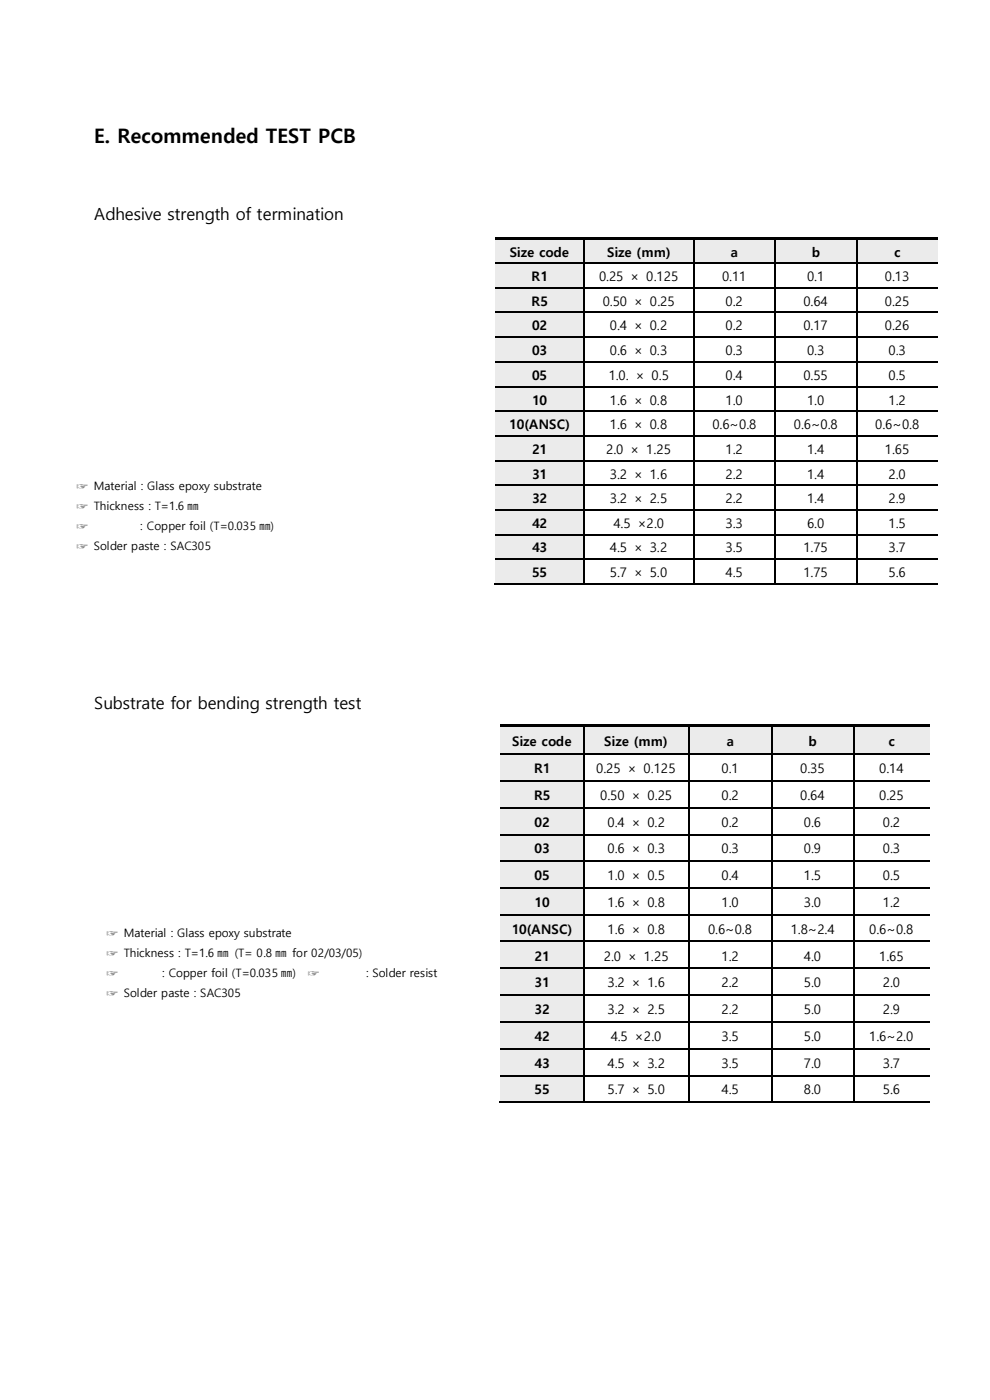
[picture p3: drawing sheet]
<svg xmlns="http://www.w3.org/2000/svg" width="210mm" height="297mm" viewBox="0 0 210 297" stroke-linecap="round" stroke-linejoin="round" font-family="sans-serif">
<defs><g id="words">
<text font-size="4.2" x="20" y="30.4">E. Recommended TEST PCB</text>
<g font-size="3.6">
<text x="20" y="46.7">Adhesive strength of termination</text>
<text x="20" y="150.4">Substrate for bending strength test</text>
</g>
<g font-size="2.8">
<text x="108.1" y="54.4">Size code</text>
<text x="112.8" y="59.6">R1</text>
<text x="127.1" y="59.6">0.25 × 0.125</text>
<text x="128.8" y="54.4">Size (mm)</text>
<text x="153.2" y="59.6">0.11</text>
<text x="155" y="54.4">a</text>
<text x="171.2" y="59.6">0.1</text>
<text x="172.2" y="54.4">b</text>
<text x="187.7" y="59.6">0.13</text>
<text x="189.7" y="54.4">c</text>
<text x="112.8" y="64.9">R5</text>
<text x="127.8" y="64.9">0.50 × 0.25</text>
<text x="153.9" y="64.9">0.2</text>
<text x="170.4" y="64.9">0.64</text>
<text x="187.7" y="64.9">0.25</text>
<text x="112.9" y="70.1">02</text>
<text x="129.4" y="70.1">0.4 × 0.2</text>
<text x="153.9" y="70.1">0.2</text>
<text x="170.4" y="70.1">0.17</text>
<text x="187.7" y="70.1">0.26</text>
<text x="112.9" y="75.4">03</text>
<text x="129.4" y="75.4">0.6 × 0.3</text>
<text x="153.9" y="75.4">0.3</text>
<text x="171.2" y="75.4">0.3</text>
<text x="188.5" y="75.4">0.3</text>
<text x="112.9" y="80.6">05</text>
<text x="129.1" y="80.6">1.0. × 0.5</text>
<text x="153.9" y="80.6">0.4</text>
<text x="170.4" y="80.6">0.55</text>
<text x="188.5" y="80.6">0.5</text>
<text x="112.9" y="85.9">10</text>
<text x="129.4" y="85.9">1.6 × 0.8</text>
<text x="153.9" y="85.9">1.0</text>
<text x="171.2" y="85.9">1.0</text>
<text x="188.5" y="85.9">1.2</text>
<text x="108" y="91">10(ANSC)</text>
<text x="129.4" y="91">1.6 × 0.8</text>
<text x="151.1" y="91">0.6~0.8</text>
<text x="168.4" y="91">0.6~0.8</text>
<text x="185.7" y="91">0.6~0.8</text>
<text x="112.9" y="96.3">21</text>
<text x="112.9" y="101.5">31</text>
<text x="128.6" y="96.3">2.0 × 1.25</text>
<text x="129.4" y="101.5">3.2 × 1.6</text>
<text x="153.9" y="96.3">1.2</text>
<text x="153.9" y="101.5">2.2</text>
<text x="171.2" y="96.3">1.4</text>
<text x="171.2" y="101.5">1.4</text>
<text x="187.7" y="96.3">1.65</text>
<text x="188.5" y="101.5">2.0</text>
<text x="112.9" y="106.8">32</text>
<text x="129.4" y="106.8">3.2 × 2.5</text>
<text x="153.9" y="106.8">2.2</text>
<text x="171.2" y="106.8">1.4</text>
<text x="188.5" y="106.8">2.9</text>
<text x="112.9" y="112">42</text>
<text x="130.1" y="112">4.5 ×2.0</text>
<text x="153.9" y="112">3.3</text>
<text x="171.2" y="112">6.0</text>
<text x="188.5" y="112">1.5</text>
<text x="112.9" y="117.2">43</text>
<text x="129.4" y="117.2">4.5 × 3.2</text>
<text x="153.9" y="117.2">3.5</text>
<text x="170.4" y="117.2">1.75</text>
<text x="188.5" y="117.2">3.7</text>
<text x="112.9" y="122.4">55</text>
<text x="129.4" y="122.4">5.7 × 5.0</text>
<text x="153.9" y="122.4">4.5</text>
<text x="170.4" y="122.4">1.75</text>
<text x="188.5" y="122.4">5.6</text>
<text x="108.6" y="158.2">Size code</text>
<text x="128.2" y="158.2">Size (mm)</text>
<text x="154.2" y="158.2">a</text>
<text x="171.5" y="158.2">b</text>
<text x="188.5" y="158.2">c</text>
<text x="113.3" y="164">R1</text>
<text x="126.5" y="164">0.25 × 0.125</text>
<text x="153.1" y="164">0.1</text>
<text x="169.8" y="164">0.35</text>
<text x="186.5" y="164">0.14</text>
<text x="113.3" y="169.7">R5</text>
<text x="127.3" y="169.7">0.50 × 0.25</text>
<text x="153.1" y="169.7">0.2</text>
<text x="169.8" y="169.7">0.64</text>
<text x="186.5" y="169.7">0.25</text>
<text x="113.4" y="175.3">02</text>
<text x="128.9" y="175.3">0.4 × 0.2</text>
<text x="153.1" y="175.3">0.2</text>
<text x="170.5" y="175.3">0.6</text>
<text x="187.3" y="175.3">0.2</text>
<text x="113.4" y="181">03</text>
<text x="128.9" y="181">0.6 × 0.3</text>
<text x="153.1" y="181">0.3</text>
<text x="170.5" y="181">0.9</text>
<text x="187.3" y="181">0.3</text>
<text x="113.4" y="186.7">05</text>
<text x="128.9" y="186.7">1.0 × 0.5</text>
<text x="153.1" y="186.7">0.4</text>
<text x="170.5" y="186.7">1.5</text>
<text x="187.3" y="186.7">0.5</text>
<text x="113.4" y="192.4">10</text>
<text x="128.9" y="192.4">1.6 × 0.8</text>
<text x="153.1" y="192.4">1.0</text>
<text x="170.5" y="192.4">3.0</text>
<text x="187.3" y="192.4">1.2</text>
<text x="108.5" y="198.1">10(ANSC)</text>
<text x="113.4" y="203.8">21</text>
<text x="128.1" y="203.8">2.0 × 1.25</text>
<text x="128.9" y="198.1">1.6 × 0.8</text>
<text x="150.2" y="198.1">0.6~0.8</text>
<text x="153.1" y="203.8">1.2</text>
<text x="167.7" y="198.1">1.8~2.4</text>
<text x="170.5" y="203.8">4.0</text>
<text x="184.4" y="198.1">0.6~0.8</text>
<text x="186.5" y="203.8">1.65</text>
<text x="113.4" y="209.5">31</text>
<text x="128.9" y="209.5">3.2 × 1.6</text>
<text x="153.1" y="209.5">2.2</text>
<text x="170.5" y="209.5">5.0</text>
<text x="187.3" y="209.5">2.0</text>
<text x="113.4" y="215.1">32</text>
<text x="128.9" y="215.1">3.2 × 2.5</text>
<text x="153.1" y="215.1">2.2</text>
<text x="170.5" y="215.1">5.0</text>
<text x="187.3" y="215.1">2.9</text>
<text x="113.4" y="220.8">42</text>
<text x="129.5" y="220.8">4.5 ×2.0</text>
<text x="153.1" y="220.8">3.5</text>
<text x="170.5" y="220.8">5.0</text>
<text x="184.4" y="220.8">1.6~2.0</text>
<text x="113.4" y="226.5">43</text>
<text x="128.9" y="226.5">4.5 × 3.2</text>
<text x="153.1" y="226.5">3.5</text>
<text x="170.5" y="226.5">7.0</text>
<text x="187.3" y="226.5">3.7</text>
<text x="113.4" y="232.2">55</text>
<text x="128.9" y="232.2">5.7 × 5.0</text>
<text x="153.1" y="232.2">4.5</text>
<text x="170.5" y="232.2">8.0</text>
<text x="187.3" y="232.2">5.6</text>
</g>
<g font-size="2.5">
<text x="16.3" y="104">☞ Material : Glass epoxy substrate</text>
<text x="16.3" y="112.5">☞</text>
<text x="16.3" y="108.2">☞ Thickness : T=1.6 ㎜</text>
<text x="29.7" y="112.5">: Copper foil (T=0.035 ㎜)</text>
<text x="16.3" y="116.8">☞ Solder paste : SAC305</text>
<text x="22.6" y="198.8">☞ Material : Glass epoxy substrate</text>
<text x="22.6" y="203">☞ Thickness : T=1.6 ㎜ (T= 0.8 ㎜ for 02/03/05)</text>
<text x="22.6" y="207.3">☞</text>
<text x="34.4" y="207.3">: Copper foil (T=0.035 ㎜)</text>
<text x="65.3" y="207.3">☞</text>
<text x="77.6" y="207.3">: Solder resist</text>
<text x="22.6" y="211.6">☞ Solder paste : SAC305</text>
</g>
</g></defs>
<g fill="#eeece1">
<path d="M105.2 50.8h18.5v4.9h-18.5z" fill-rule="evenodd"/>
<path d="M106.9 50.8h15.2v4.9h-15.2z" fill-rule="evenodd"/>
<path d="M123.9 50.8h23.1v4.9h-23.1z" fill-rule="evenodd"/>
<path d="M125.6 50.8h19.9v4.9h-19.9z" fill-rule="evenodd"/>
<path d="M147.2 50.8h17.1v4.9h-17.1z" fill-rule="evenodd"/>
<path d="M148.9 50.8h13.8v4.9h-13.8z" fill-rule="evenodd"/>
<path d="M164.4 50.8h17.1v4.9h-17.1z" fill-rule="evenodd"/>
<path d="M166.2 50.8h13.8v4.9h-13.8z" fill-rule="evenodd"/>
<path d="M181.7 50.8h17.3v4.9h-17.3z" fill-rule="evenodd"/>
<path d="M183.5 50.8h13.8v4.9h-13.8z" fill-rule="evenodd"/>
</g>
<g fill="#000">
<path d="M105.2 50.3h18.5v.5h-18.5z" fill-rule="evenodd"/>
<path d="M123.7 50.3h.5v.5h-.5z" fill-rule="evenodd"/>
<path d="M124.2 50.3h22.8v.5h-22.8z" fill-rule="evenodd"/>
<path d="M147 50.3h.5v.5h-.5z" fill-rule="evenodd"/>
<path d="M147.5 50.3h16.8v.5h-16.8z" fill-rule="evenodd"/>
<path d="M164.3 50.3h.5v.5h-.5z" fill-rule="evenodd"/>
<path d="M164.8 50.3h16.7v.5h-16.7z" fill-rule="evenodd"/>
<path d="M181.5 50.3h.5v.5h-.5z" fill-rule="evenodd"/>
<path d="M182 50.3h17v.5h-17z" fill-rule="evenodd"/>
</g>
<path d="M123.9 50.8v4.9M147.2 50.8v4.9M164.4 50.8v4.9M181.7 50.8v4.9" fill="none" stroke="#000" stroke-width=".34"/>
<g fill="#eeece1">
<path d="M105.2 56h18.5v4.9h-18.5z" fill-rule="evenodd"/>
<path d="M106.9 56h15.2v4.9h-15.2z" fill-rule="evenodd"/>
</g>
<path d="M105.2 55.9h18.5M123.9 56v4.9M124 55.9h23M147.2 56v4.9M147.3 55.9h17M164.4 56v4.9M164.6 55.9h16.9M181.7 56v4.9M181.9 55.9h17.1" fill="none" stroke="#000" stroke-width=".34"/>
<g fill="#000">
<path d="M123.7 55.7h.3v.3h-.3z" fill-rule="evenodd"/>
<path d="M147 55.7h.3v.3h-.3z" fill-rule="evenodd"/>
<path d="M164.3 55.7h.3v.3h-.3z" fill-rule="evenodd"/>
<path d="M181.5 55.7h.4v.3h-.4z" fill-rule="evenodd"/>
</g>
<g fill="#eeece1">
<path d="M105.2 61.3h18.5v4.8h-18.5z" fill-rule="evenodd"/>
<path d="M106.9 61.3h15.2v4.8h-15.2z" fill-rule="evenodd"/>
</g>
<path d="M105.2 61h18.5M123.9 61.2v4.9M124 61h23M147.2 61.2v4.9M147.3 61h17M164.4 61.2v4.9M164.6 61h16.9M181.7 61.2v4.9M181.9 61h17.1" fill="none" stroke="#000" stroke-width=".34"/>
<g fill="#000">
<path d="M123.7 60.9h.3v.3h-.3z" fill-rule="evenodd"/>
<path d="M147 60.9h.3v.3h-.3z" fill-rule="evenodd"/>
<path d="M164.3 60.9h.3v.3h-.3z" fill-rule="evenodd"/>
<path d="M181.5 60.9h.4v.3h-.4z" fill-rule="evenodd"/>
</g>
<g fill="#eeece1">
<path d="M105.2 66.5h18.5v4.9h-18.5z" fill-rule="evenodd"/>
<path d="M106.9 66.5h15.2v4.9h-15.2z" fill-rule="evenodd"/>
</g>
<path d="M105.2 66.3h18.5M123.9 66.5v4.9M124 66.3h23M147.2 66.5v4.9M147.3 66.3h17M164.4 66.5v4.9M164.6 66.3h16.9M181.7 66.5v4.9M181.9 66.3h17.1" fill="none" stroke="#000" stroke-width=".34"/>
<g fill="#000">
<path d="M123.7 66.1h.3v.4h-.3z" fill-rule="evenodd"/>
<path d="M147 66.1h.3v.4h-.3z" fill-rule="evenodd"/>
<path d="M164.3 66.1h.3v.4h-.3z" fill-rule="evenodd"/>
<path d="M181.5 66.1h.4v.4h-.4z" fill-rule="evenodd"/>
</g>
<g fill="#eeece1">
<path d="M105.2 71.7h18.5v4.9h-18.5z" fill-rule="evenodd"/>
<path d="M106.9 71.7h15.2v4.9h-15.2z" fill-rule="evenodd"/>
</g>
<path d="M105.2 71.5h18.5M123.9 71.7v4.9M124 71.5h23M147.2 71.7v4.9M147.3 71.5h17M164.4 71.7v4.9M164.6 71.5h16.9M181.7 71.7v4.9M181.9 71.5h17.1" fill="none" stroke="#000" stroke-width=".34"/>
<g fill="#000">
<path d="M123.7 71.4h.3v.3h-.3z" fill-rule="evenodd"/>
<path d="M147 71.4h.3v.3h-.3z" fill-rule="evenodd"/>
<path d="M164.3 71.4h.3v.3h-.3z" fill-rule="evenodd"/>
<path d="M181.5 71.4h.4v.3h-.4z" fill-rule="evenodd"/>
</g>
<g fill="#eeece1">
<path d="M105.2 77h18.5v4.9h-18.5z" fill-rule="evenodd"/>
<path d="M106.9 77h15.2v4.9h-15.2z" fill-rule="evenodd"/>
</g>
<path d="M105.2 76.8h18.5M123.9 77v4.9M124 76.8h23M147.2 77v4.9M147.3 76.8h17M164.4 77v4.9M164.6 76.8h16.9M181.7 77v4.9M181.9 76.8h17.1" fill="none" stroke="#000" stroke-width=".34"/>
<g fill="#000">
<path d="M123.7 76.6h.3v.4h-.3z" fill-rule="evenodd"/>
<path d="M147 76.6h.3v.4h-.3z" fill-rule="evenodd"/>
<path d="M164.3 76.6h.3v.4h-.3z" fill-rule="evenodd"/>
<path d="M181.5 76.6h.4v.4h-.4z" fill-rule="evenodd"/>
</g>
<g fill="#eeece1">
<path d="M105.2 82.2h18.5v4.9h-18.5z" fill-rule="evenodd"/>
<path d="M106.9 82.2h15.2v4.9h-15.2z" fill-rule="evenodd"/>
</g>
<path d="M105.2 82h18.5M123.9 82.2v4.9M124 82h23M147.2 82.2v4.9M147.3 82h17M164.4 82.2v4.9M164.6 82h16.9M181.7 82.2v4.9M181.9 82h17.1" fill="none" stroke="#000" stroke-width=".34"/>
<g fill="#000">
<path d="M123.7 81.9h.3v.3h-.3z" fill-rule="evenodd"/>
<path d="M147 81.9h.3v.3h-.3z" fill-rule="evenodd"/>
<path d="M164.3 81.9h.3v.3h-.3z" fill-rule="evenodd"/>
<path d="M181.5 81.9h.4v.3h-.4z" fill-rule="evenodd"/>
</g>
<g fill="#eeece1">
<path d="M105.2 87.5h18.5v4.8h-18.5z" fill-rule="evenodd"/>
<path d="M106.9 87.5h15.2v4.8h-15.2z" fill-rule="evenodd"/>
</g>
<path d="M105.2 87.3h18.5M123.9 87.5v4.8M124 87.3h23M147.2 87.5v4.8M147.3 87.3h17M164.4 87.5v4.8M164.6 87.3h16.9M181.7 87.5v4.8M181.9 87.3h17.1" fill="none" stroke="#000" stroke-width=".34"/>
<g fill="#000">
<path d="M123.7 87.1h.3v.4h-.3z" fill-rule="evenodd"/>
<path d="M147 87.1h.3v.4h-.3z" fill-rule="evenodd"/>
<path d="M164.3 87.1h.3v.4h-.3z" fill-rule="evenodd"/>
<path d="M181.5 87.1h.4v.4h-.4z" fill-rule="evenodd"/>
</g>
<g fill="#eeece1">
<path d="M105.2 92.7h18.5v4.8h-18.5z" fill-rule="evenodd"/>
<path d="M106.9 92.7h15.2v4.8h-15.2z" fill-rule="evenodd"/>
</g>
<path d="M105.2 92.5h18.5M123.9 92.6v4.9M124 92.5h23M147.2 92.6v4.9M147.3 92.5h17M164.4 92.6v4.9M164.6 92.5h16.9M181.7 92.6v4.9M181.9 92.5h17.1" fill="none" stroke="#000" stroke-width=".34"/>
<g fill="#000">
<path d="M123.7 92.3h.3v.3h-.3z" fill-rule="evenodd"/>
<path d="M147 92.3h.3v.3h-.3z" fill-rule="evenodd"/>
<path d="M164.3 92.3h.3v.3h-.3z" fill-rule="evenodd"/>
<path d="M181.5 92.3h.4v.3h-.4z" fill-rule="evenodd"/>
</g>
<g fill="#eeece1">
<path d="M105.2 97.9h18.5v4.9h-18.5z" fill-rule="evenodd"/>
<path d="M106.9 97.9h15.2v4.9h-15.2z" fill-rule="evenodd"/>
</g>
<path d="M105.2 97.7h18.5M123.9 97.9v4.9M124 97.7h23M147.2 97.9v4.9M147.3 97.7h17M164.4 97.9v4.9M164.6 97.7h16.9M181.7 97.9v4.9M181.9 97.7h17.1" fill="none" stroke="#000" stroke-width=".34"/>
<g fill="#000">
<path d="M123.7 97.5h.3v.4h-.3z" fill-rule="evenodd"/>
<path d="M147 97.5h.3v.4h-.3z" fill-rule="evenodd"/>
<path d="M164.3 97.5h.3v.4h-.3z" fill-rule="evenodd"/>
<path d="M181.5 97.5h.4v.4h-.4z" fill-rule="evenodd"/>
</g>
<g fill="#eeece1">
<path d="M105.2 103.1h18.5v4.9h-18.5z" fill-rule="evenodd"/>
<path d="M106.9 103.1h15.2v4.9h-15.2z" fill-rule="evenodd"/>
</g>
<path d="M105.2 103h18.5M123.9 103.1v4.9M124 103h23M147.2 103.1v4.9M147.3 103h17M164.4 103.1v4.9M164.6 103h16.9M181.7 103.1v4.9M181.9 103h17.1" fill="none" stroke="#000" stroke-width=".34"/>
<g fill="#000">
<path d="M123.7 102.8h.3v.3h-.3z" fill-rule="evenodd"/>
<path d="M147 102.8h.3v.3h-.3z" fill-rule="evenodd"/>
<path d="M164.3 102.8h.3v.3h-.3z" fill-rule="evenodd"/>
<path d="M181.5 102.8h.4v.3h-.4z" fill-rule="evenodd"/>
</g>
<g fill="#eeece1">
<path d="M105.2 108.4h18.5v4.9h-18.5z" fill-rule="evenodd"/>
<path d="M106.9 108.4h15.2v4.9h-15.2z" fill-rule="evenodd"/>
</g>
<path d="M105.2 108.2h18.5M123.9 108.4v4.9M124 108.2h23M147.2 108.4v4.9M147.3 108.2h17M164.4 108.4v4.9M164.6 108.2h16.9M181.7 108.4v4.9M181.9 108.2h17.1" fill="none" stroke="#000" stroke-width=".34"/>
<g fill="#000">
<path d="M123.7 108h.3v.4h-.3z" fill-rule="evenodd"/>
<path d="M147 108h.3v.4h-.3z" fill-rule="evenodd"/>
<path d="M164.3 108h.3v.4h-.3z" fill-rule="evenodd"/>
<path d="M181.5 108h.4v.4h-.4z" fill-rule="evenodd"/>
</g>
<g fill="#eeece1">
<path d="M105.2 113.6h18.5v4.8h-18.5z" fill-rule="evenodd"/>
<path d="M106.9 113.6h15.2v4.8h-15.2z" fill-rule="evenodd"/>
</g>
<path d="M105.2 113.5h18.5M123.9 113.6v4.8M124 113.5h23M147.2 113.6v4.8M147.3 113.5h17M164.4 113.6v4.8M164.6 113.5h16.9M181.7 113.6v4.8M181.9 113.5h17.1" fill="none" stroke="#000" stroke-width=".34"/>
<g fill="#000">
<path d="M123.7 113.3h.3v.3h-.3z" fill-rule="evenodd"/>
<path d="M147 113.3h.3v.3h-.3z" fill-rule="evenodd"/>
<path d="M164.3 113.3h.3v.3h-.3z" fill-rule="evenodd"/>
<path d="M181.5 113.3h.4v.3h-.4z" fill-rule="evenodd"/>
</g>
<g fill="#eeece1">
<path d="M105.2 118.9h18.5v4.8h-18.5z" fill-rule="evenodd"/>
<path d="M106.9 118.9h15.2v4.8h-15.2z" fill-rule="evenodd"/>
</g>
<g fill="none" stroke="#000" stroke-width=".34">
<path d="M105.2 118.6h18.5M123.9 118.8v4.9M124 118.6h23M147.2 118.8v4.9M147.3 118.6h17M164.4 118.8v4.9M164.6 118.6h16.9M181.7 118.8v4.9M181.9 118.6h17.1M104.9 123.9h18.8M124 123.9h23M147.3 123.9h17"/>
<path d="M164.6 123.9h16.9M181.9 123.9h17.1"/>
</g>
<g fill="#000">
<path d="M123.7 118.4h.3v.4h-.3z" fill-rule="evenodd"/>
<path d="M147 118.4h.3v.4h-.3z" fill-rule="evenodd"/>
<path d="M164.3 118.4h.3v.4h-.3z" fill-rule="evenodd"/>
<path d="M181.5 118.4h.4v.4h-.4z" fill-rule="evenodd"/>
<path d="M123.7 123.7h.3v.3h-.3z" fill-rule="evenodd"/>
<path d="M147 123.7h.3v.3h-.3z" fill-rule="evenodd"/>
<path d="M164.3 123.7h.3v.3h-.3z" fill-rule="evenodd"/>
<path d="M181.5 123.7h.4v.3h-.4z" fill-rule="evenodd"/>
</g>
<path d="M103.5 152.4h101.1v85.8h-101.1z" fill-rule="evenodd" fill="#fff"/>
<g fill="#eeece1">
<path d="M106.2 154.3h17.5v5.6h-17.5z" fill-rule="evenodd"/>
<path d="M107.9 154.6h14.3v4.9h-14.3z" fill-rule="evenodd"/>
<path d="M124 154.3h22v5.6h-22z" fill-rule="evenodd"/>
<path d="M125.6 154.6h18.8v4.9h-18.8z" fill-rule="evenodd"/>
<path d="M146.1 154.3h17.4v5.6h-17.4z" fill-rule="evenodd"/>
<path d="M147.9 154.6h14v4.9h-14z" fill-rule="evenodd"/>
<path d="M163.7 154.3h17.3v5.6h-17.3z" fill-rule="evenodd"/>
<path d="M165.4 154.6h14v4.9h-14z" fill-rule="evenodd"/>
<path d="M181.2 154.3h16v5.6h-16z" fill-rule="evenodd"/>
<path d="M182.9 154.6h12.6v4.9h-12.6z" fill-rule="evenodd"/>
</g>
<g fill="#000">
<path d="M106.2 153.8h17.6v.5h-17.6z" fill-rule="evenodd"/>
<path d="M123.8 153.8h.5v.5h-.5z" fill-rule="evenodd"/>
<path d="M124.3 153.8h21.7v.5h-21.7z" fill-rule="evenodd"/>
<path d="M146 153.8h.6v.5h-.6z" fill-rule="evenodd"/>
<path d="M146.6 153.8h16.9v.5h-16.9z" fill-rule="evenodd"/>
<path d="M163.5 153.8h.5v.5h-.5z" fill-rule="evenodd"/>
<path d="M164 153.8h17v.5h-17z" fill-rule="evenodd"/>
<path d="M181 153.8h.5v.5h-.5z" fill-rule="evenodd"/>
<path d="M181.5 153.8h15.8v.5h-15.8z" fill-rule="evenodd"/>
</g>
<path d="M124 154.3v5.6M146.2 154.3v5.6M163.7 154.3v5.6M181.2 154.3v5.6" fill="none" stroke="#000" stroke-width=".34"/>
<g fill="#eeece1">
<path d="M106.2 160.2h17.5v5.3h-17.5z" fill-rule="evenodd"/>
<path d="M107.9 160.4h14.3v4.9h-14.3z" fill-rule="evenodd"/>
</g>
<path d="M106.2 160h17.6M124 160.2v5.3M124.1 160h21.9M146.2 160.2v5.3M146.4 160h17.1M163.7 160.2v5.3M163.8 160h17.2M181.2 160.2v5.3M181.4 160h15.9" fill="none" stroke="#000" stroke-width=".34"/>
<g fill="#000">
<path d="M123.8 159.9h.3v.3h-.3z" fill-rule="evenodd"/>
<path d="M146 159.9h.4v.3h-.4z" fill-rule="evenodd"/>
<path d="M163.5 159.9h.3v.3h-.3z" fill-rule="evenodd"/>
<path d="M181 159.9h.4v.3h-.4z" fill-rule="evenodd"/>
</g>
<g fill="#eeece1">
<path d="M106.2 165.9h17.5v5.3h-17.5z" fill-rule="evenodd"/>
<path d="M107.9 166.1h14.3v4.8h-14.3z" fill-rule="evenodd"/>
</g>
<path d="M106.2 165.7h17.6M124 165.9v5.3M124.1 165.7h21.9M146.2 165.9v5.3M146.4 165.7h17.1M163.7 165.9v5.3M163.8 165.7h17.2M181.2 165.9v5.3M181.4 165.7h15.9" fill="none" stroke="#000" stroke-width=".34"/>
<g fill="#000">
<path d="M123.8 165.5h.3v.4h-.3z" fill-rule="evenodd"/>
<path d="M146 165.5h.4v.4h-.4z" fill-rule="evenodd"/>
<path d="M163.5 165.5h.3v.4h-.3z" fill-rule="evenodd"/>
<path d="M181 165.5h.4v.4h-.4z" fill-rule="evenodd"/>
</g>
<g fill="#eeece1">
<path d="M106.2 171.5h17.5v5.4h-17.5z" fill-rule="evenodd"/>
<path d="M107.9 171.8h14.3v4.8h-14.3z" fill-rule="evenodd"/>
</g>
<path d="M106.2 171.4h17.6M124 171.5v5.4M124.1 171.4h21.9M146.2 171.5v5.4M146.4 171.4h17.1M163.7 171.5v5.4M163.8 171.4h17.2M181.2 171.5v5.4M181.4 171.4h15.9" fill="none" stroke="#000" stroke-width=".34"/>
<g fill="#000">
<path d="M123.8 171.2h.3v.3h-.3z" fill-rule="evenodd"/>
<path d="M146 171.2h.4v.3h-.4z" fill-rule="evenodd"/>
<path d="M163.5 171.2h.3v.3h-.3z" fill-rule="evenodd"/>
<path d="M181 171.2h.4v.3h-.4z" fill-rule="evenodd"/>
</g>
<g fill="#eeece1">
<path d="M106.2 177.2h17.5v5.3h-17.5z" fill-rule="evenodd"/>
<path d="M107.9 177.5h14.3v4.8h-14.3z" fill-rule="evenodd"/>
</g>
<path d="M106.2 177h17.6M124 177.2v5.3M124.1 177h21.9M146.2 177.2v5.3M146.4 177h17.1M163.7 177.2v5.3M163.8 177h17.2M181.2 177.2v5.3M181.4 177h15.9" fill="none" stroke="#000" stroke-width=".34"/>
<g fill="#000">
<path d="M123.8 176.9h.3v.3h-.3z" fill-rule="evenodd"/>
<path d="M146 176.9h.4v.3h-.4z" fill-rule="evenodd"/>
<path d="M163.5 176.9h.3v.3h-.3z" fill-rule="evenodd"/>
<path d="M181 176.9h.4v.3h-.4z" fill-rule="evenodd"/>
</g>
<g fill="#eeece1">
<path d="M106.2 182.9h17.5v5.3h-17.5z" fill-rule="evenodd"/>
<path d="M107.9 183.1h14.3v4.9h-14.3z" fill-rule="evenodd"/>
</g>
<path d="M106.2 182.7h17.6M124 182.9v5.3M124.1 182.7h21.9M146.2 182.9v5.3M146.4 182.7h17.1M163.7 182.9v5.3M163.8 182.7h17.2M181.2 182.9v5.3M181.4 182.7h15.9" fill="none" stroke="#000" stroke-width=".34"/>
<g fill="#000">
<path d="M123.8 182.5h.3v.4h-.3z" fill-rule="evenodd"/>
<path d="M146 182.5h.4v.4h-.4z" fill-rule="evenodd"/>
<path d="M163.5 182.5h.3v.4h-.3z" fill-rule="evenodd"/>
<path d="M181 182.5h.4v.4h-.4z" fill-rule="evenodd"/>
</g>
<g fill="#eeece1">
<path d="M106.2 188.6h17.5v5.3h-17.5z" fill-rule="evenodd"/>
<path d="M107.9 188.8h14.3v4.9h-14.3z" fill-rule="evenodd"/>
</g>
<path d="M106.2 188.4h17.6M124 188.6v5.3M124.1 188.4h21.9M146.2 188.6v5.3M146.4 188.4h17.1M163.7 188.6v5.3M163.8 188.4h17.2M181.2 188.6v5.3M181.4 188.4h15.9" fill="none" stroke="#000" stroke-width=".34"/>
<g fill="#000">
<path d="M123.8 188.2h.3v.4h-.3z" fill-rule="evenodd"/>
<path d="M146 188.2h.4v.4h-.4z" fill-rule="evenodd"/>
<path d="M163.5 188.2h.3v.4h-.3z" fill-rule="evenodd"/>
<path d="M181 188.2h.4v.4h-.4z" fill-rule="evenodd"/>
</g>
<g fill="#eeece1">
<path d="M106.2 194.2h17.5v5.4h-17.5z" fill-rule="evenodd"/>
<path d="M107.9 194.5h14.3v4.9h-14.3z" fill-rule="evenodd"/>
</g>
<path d="M106.2 194.1h17.6M124 194.2v5.4M124.1 194.1h21.9M146.2 194.2v5.4M146.4 194.1h17.1M163.7 194.2v5.4M163.8 194.1h17.2M181.2 194.2v5.4M181.4 194.1h15.9" fill="none" stroke="#000" stroke-width=".34"/>
<g fill="#000">
<path d="M123.8 193.9h.3v.3h-.3z" fill-rule="evenodd"/>
<path d="M146 193.9h.4v.3h-.4z" fill-rule="evenodd"/>
<path d="M163.5 193.9h.3v.3h-.3z" fill-rule="evenodd"/>
<path d="M181 193.9h.4v.3h-.4z" fill-rule="evenodd"/>
</g>
<g fill="#eeece1">
<path d="M106.2 199.9h17.5v5.3h-17.5z" fill-rule="evenodd"/>
<path d="M107.9 200.2h14.3v4.9h-14.3z" fill-rule="evenodd"/>
</g>
<path d="M106.2 199.7h17.6M124 199.9v5.3M124.1 199.7h21.9M146.2 199.9v5.3M146.4 199.7h17.1M163.7 199.9v5.3M163.8 199.7h17.2M181.2 199.9v5.3M181.4 199.7h15.9" fill="none" stroke="#000" stroke-width=".34"/>
<g fill="#000">
<path d="M123.8 199.6h.3v.3h-.3z" fill-rule="evenodd"/>
<path d="M146 199.6h.4v.3h-.4z" fill-rule="evenodd"/>
<path d="M163.5 199.6h.3v.3h-.3z" fill-rule="evenodd"/>
<path d="M181 199.6h.4v.3h-.4z" fill-rule="evenodd"/>
</g>
<g fill="#eeece1">
<path d="M106.2 205.7h17.5v5.2h-17.5z" fill-rule="evenodd"/>
<path d="M107.9 205.8h14.3v4.9h-14.3z" fill-rule="evenodd"/>
</g>
<path d="M106.2 205.4h17.6M124 205.6v5.3M124.1 205.4h21.9M146.2 205.6v5.3M146.4 205.4h17.1M163.7 205.6v5.3M163.8 205.4h17.2M181.2 205.6v5.3M181.4 205.4h15.9" fill="none" stroke="#000" stroke-width=".34"/>
<g fill="#000">
<path d="M123.8 205.2h.3v.4h-.3z" fill-rule="evenodd"/>
<path d="M146 205.2h.4v.4h-.4z" fill-rule="evenodd"/>
<path d="M163.5 205.2h.3v.4h-.3z" fill-rule="evenodd"/>
<path d="M181 205.2h.4v.4h-.4z" fill-rule="evenodd"/>
</g>
<g fill="#eeece1">
<path d="M106.2 211.3h17.5v5.4h-17.5z" fill-rule="evenodd"/>
<path d="M107.9 211.5h14.3v4.9h-14.3z" fill-rule="evenodd"/>
</g>
<path d="M106.2 211.1h17.6M124 211.2v5.5M124.1 211.1h21.9M146.2 211.2v5.5M146.4 211.1h17.1M163.7 211.2v5.5M163.8 211.1h17.2M181.2 211.2v5.5M181.4 211.1h15.9" fill="none" stroke="#000" stroke-width=".34"/>
<g fill="#000">
<path d="M123.8 210.9h.3v.3h-.3z" fill-rule="evenodd"/>
<path d="M146 210.9h.4v.3h-.4z" fill-rule="evenodd"/>
<path d="M163.5 210.9h.3v.3h-.3z" fill-rule="evenodd"/>
<path d="M181 210.9h.4v.3h-.4z" fill-rule="evenodd"/>
</g>
<g fill="#eeece1">
<path d="M106.2 217h17.5v5.3h-17.5z" fill-rule="evenodd"/>
<path d="M107.9 217.2h14.3v4.9h-14.3z" fill-rule="evenodd"/>
</g>
<path d="M106.2 216.8h17.6M124 217v5.3M124.1 216.8h21.9M146.2 217v5.3M146.4 216.8h17.1M163.7 217v5.3M163.8 216.8h17.2M181.2 217v5.3M181.4 216.8h15.9" fill="none" stroke="#000" stroke-width=".34"/>
<g fill="#000">
<path d="M123.8 216.7h.3v.3h-.3z" fill-rule="evenodd"/>
<path d="M146 216.7h.4v.3h-.4z" fill-rule="evenodd"/>
<path d="M163.5 216.7h.3v.3h-.3z" fill-rule="evenodd"/>
<path d="M181 216.7h.4v.3h-.4z" fill-rule="evenodd"/>
</g>
<g fill="#eeece1">
<path d="M106.2 222.7h17.5v5.3h-17.5z" fill-rule="evenodd"/>
<path d="M107.9 222.8h14.3v5h-14.3z" fill-rule="evenodd"/>
</g>
<path d="M106.2 222.5h17.6M124 222.7v5.3M124.1 222.5h21.9M146.2 222.7v5.3M146.4 222.5h17.1M163.7 222.7v5.3M163.8 222.5h17.2M181.2 222.7v5.3M181.4 222.5h15.9" fill="none" stroke="#000" stroke-width=".34"/>
<g fill="#000">
<path d="M123.8 222.3h.3v.4h-.3z" fill-rule="evenodd"/>
<path d="M146 222.3h.4v.4h-.4z" fill-rule="evenodd"/>
<path d="M163.5 222.3h.3v.4h-.3z" fill-rule="evenodd"/>
<path d="M181 222.3h.4v.4h-.4z" fill-rule="evenodd"/>
</g>
<g fill="#eeece1">
<path d="M106.2 228.3h17.5v5.4h-17.5z" fill-rule="evenodd"/>
<path d="M107.9 228.6h14.3v4.8h-14.3z" fill-rule="evenodd"/>
</g>
<g fill="none" stroke="#000" stroke-width=".34">
<path d="M105.9 233.8h17.9M106.2 228.2h17.6M124 228.3v5.4M124.1 228.2h21.9M124.1 233.8h21.9M146.2 228.3v5.4M146.4 228.2h17.1M146.4 233.8h17.1M163.7 228.3v5.4M163.8 228.2h17.2M163.8 233.8h17.2M181.2 228.3v5.4"/>
<path d="M181.4 228.2h15.9M181.4 233.8h15.9"/>
</g>
<g fill="#000">
<path d="M123.8 228h.3v.3h-.3z" fill-rule="evenodd"/>
<path d="M123.8 233.7h.3v.3h-.3z" fill-rule="evenodd"/>
<path d="M146 228h.4v.3h-.4z" fill-rule="evenodd"/>
<path d="M146 233.7h.4v.3h-.4z" fill-rule="evenodd"/>
<path d="M163.5 228h.3v.3h-.3z" fill-rule="evenodd"/>
<path d="M163.5 233.7h.3v.3h-.3z" fill-rule="evenodd"/>
<path d="M181 228h.4v.3h-.4z" fill-rule="evenodd"/>
<path d="M181 233.7h.4v.3h-.4z" fill-rule="evenodd"/>
</g>
<path d="M20.1 154.9h83.1v63.1h-83.1z" fill-rule="evenodd" fill="#fff"/>
<use href="#words"/>
</svg>
